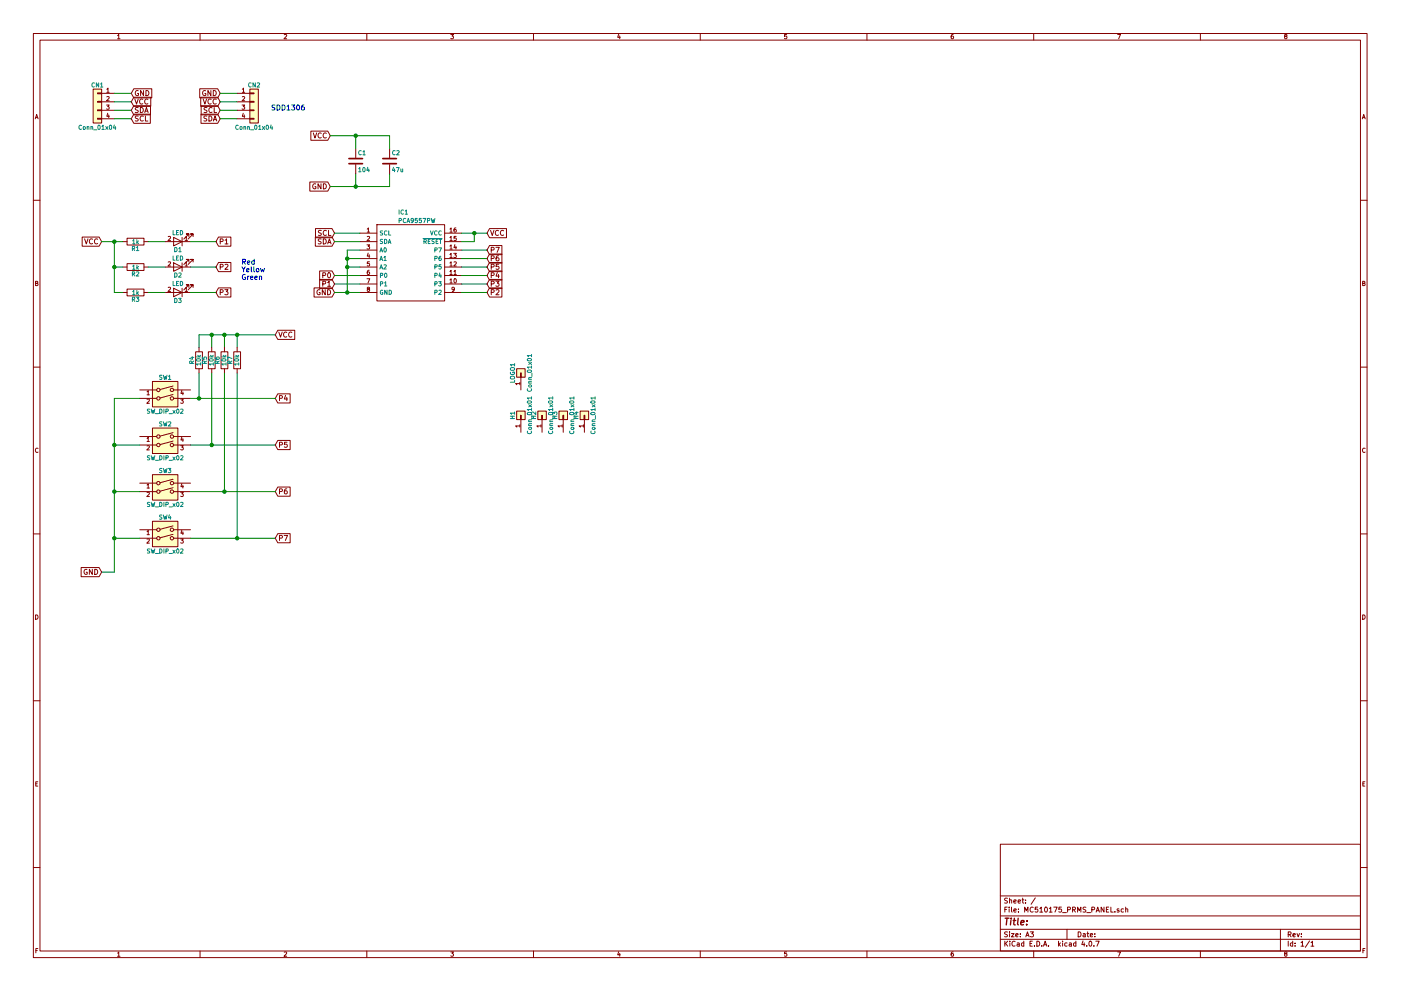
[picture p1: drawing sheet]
<svg xmlns="http://www.w3.org/2000/svg" width="420mm" height="297mm" viewBox="0 0 420 297" stroke-linecap="round" stroke-linejoin="round" font-family="sans-serif">
<g fill="none" stroke="#840000" stroke-width=".3">
<path d="M10 10h400v277h-400zM12 12h396v273.1h-396zM35.3 10.7l.3-.4v1.3M35.3 11.6h.7M60 10v2M85.2 10.4l.5-.1 .3 .4-.8 .9h.8M110 10v2M135.2 10.3h.8l-.4 .5 .4 .3-.1 .4h-.7M160 10v2M185.5 10.2l-.3 1h.8M185.9 10.8v.8M210 10v2"/>
<path d="M235.9 10.3h-.6v.6h.6l.1 .5-.3 .2-.4-.1M260 10v2M285.9 10.3l-.6 .3-.1 .8 .3 .2 .4-.1v-.6l-.4-.1-.3 .3M310 10v2M335.2 10.3h.8l-.5 1.3M360 10v2M385.5 10.9l-.3-.3 .3-.3 .4 .1v.4a.5 .5 0 0 0-.5 .2 .5 .5 0 0 0 0 .5l.3 .1 .3-.2-.3-.5M10.6 35.6l.4-1.3 .4 1.3M10.7 35.2h.6M27.9 26.7h2.6v10.2h-2.6zM29.2 35.5h1.3v.2h-1.3zM29.2 32.9h1.3v.3h-1.3z"/>
<path d="M29.2 30.4h1.3v.2h-1.3zM29.2 27.8h1.3v.3h-1.3zM30.5 28h3.8M30.5 30.5h3.8M30.5 33.1h3.8M30.5 35.6h3.8M32 31.5h.7l-.4 .5 .4 .1v.5h-.7M32 26.8l.4-.4v1.3M32 29l.5-.1 .2 .4-.7 .9h.7M32 27.7h.7M32.3 33.9l-.3 1h.8M32.6 34.4v.9"/>
<path d="M40.1 29.1h5.1v2.8h-5.1l-.7-1.4zM40.1 26.6h5.4v2.7h-5.4l-.7-1.3zM40.1 31.7h5v2.7h-5l-.7-1.3zM40.1 34.2h5v2.8h-5l-.7-1.4zM40.4 29.7l.5 1.5 .6-1.5M41.5 27.2a.69 .69 0 0 0-.9 .7 .69 .69 0 0 0 .9 .6v-.5h-.3M41.5 32.3l-.9 .1a.63 .63 0 0 0 .8 .8l-.1 .5h-.7M41.5 34.8l-.9 .1a.63 .63 0 0 0 .8 .8l-.1 .5h-.7M42.1 32.2a.77 .77 0 0 1 .9 .8 .77 .77 0 0 1-.9 .7zM42.8 29.8a.68 .68 0 0 0-.9 .6 .68 .68 0 0 0 .9 .7M43 34.9a.68 .68 0 0 0-1 .6 .68 .68 0 0 0 1 .6M43.1 27.1v1.6l-.9-1.6v1.6"/>
<path d="M43.4 33.7l.5-1.5 .5 1.5M43.5 33.3h.8M43.6 34.8v1.5h.7M43.8 27.1a.77 .77 0 0 1 .9 .8 .77 .77 0 0 1-.9 .8zM44.3 29.8a.68 .68 0 0 0-.9 .6 .68 .68 0 0 0 .9 .7M59.9 26.6h5.4l.7 1.4-.7 1.3h-5.4zM60.2 29.1h5.1l.7 1.4-.7 1.4h-5.1zM60.3 34.2h5l.7 1.4-.7 1.4h-5zM60.3 31.7h5l.7 1.4-.7 1.3h-5zM60.9 29.7l.5 1.5 .6-1.5M61.6 27.2a.69 .69 0 0 0-.9 .7 .69 .69 0 0 0 1 .6v-.5h-.3M62 34.8l-.8 .1a.63 .63 0 0 0 .8 .8l-.1 .5h-.8"/>
<path d="M62.1 32.3l-.8 .1a.63 .63 0 0 0 .7 .8l-.1 .5h-.7M62.7 34.8a.77 .77 0 0 1 .9 .7 .77 .77 0 0 1-.9 .8zM63.2 27.1v1.6l-.8-1.6v1.6M63.3 29.8a.68 .68 0 0 0-1 .6 .68 .68 0 0 0 1 .7M63.6 32.4a.68 .68 0 0 0-1 .6 .68 .68 0 0 0 1 .6M64 27.1a.77 .77 0 0 1 .9 .8 .77 .77 0 0 1-.9 .8zM64 36.3l.5-1.5 .5 1.5M64.1 35.9h.7M64.2 32.2v1.5h.8M64.8 29.8a.68 .68 0 0 0-.9 .6 .68 .68 0 0 0 .9 .7M71.1 28h3.8M71.1 30.5h3.8"/>
<path d="M71.1 33.1h3.8M71.1 35.6h3.8M72.6 31.5h.8l-.5 .5 .4 .1v.5h-.7M72.7 26.8l.3-.4v1.3M72.7 29l.5-.1 .2 .4-.8 .9h.8M72.7 27.7h.7M72.9 33.9l-.2 1h.7M73.3 34.4v.9M74.9 26.7h2.6v10.2h-2.6zM74.9 35.5h1.3v.2h-1.3zM74.9 32.9h1.3v.3h-1.3zM74.9 30.4h1.3v.2h-1.3z"/>
<path d="M74.9 27.8h1.3v.3h-1.3zM93.2 39.3h5.1l.8 1.4-.8 1.3h-5.1zM94 39.8l.5 1.6 .5-1.6M96.3 40a.68 .68 0 0 0-.9 .6 .68 .68 0 0 0 .9 .6M97.9 40a.68 .68 0 0 0-1 .6 .68 .68 0 0 0 1 .6M408.6 35.6l.4-1.3 .4 1.3M408.7 35.2h.6M92.9 54.5h5.4l.8 1.4-.8 1.4h-5.4zM94.7 55.2a.69 .69 0 0 0-.9 .7 .69 .69 0 0 0 .9 .6v-.6h-.3M96.3 55.1v1.5l-.9-1.5v1.5M97 55.1a.77 .77 0 0 1 .9 .7 .77 .77 0 0 1-.9 .8zM106.7 44.5v2.8"/>
<path d="M106.7 49.3v2.8M116.8 44.5v2.8M116.8 49.3v2.8M10 60h2M24.6 71.1h5.1l.8 1.3-.8 1.4h-5.1zM25.4 71.6l.5 1.5 .5-1.5M27.8 71.7a.68 .68 0 0 0-1 .7 .68 .68 0 0 0 1 .6M29.3 71.7a.68 .68 0 0 0-1 .7 .68 .68 0 0 0 1 .6M36.8 72.4h1.3M38.1 71.4h5.1v2h-5.1zM38.1 79h5.1v2.1h-5.1zM43.2 72.4h1.2"/>
<path d="M49.5 72.4h7.6M50.4 71l.5-.1 .3 .3-.8 .9h.8M50.4 78.6l.5-.1 .3 .3-.8 .9h.8M52.1 71.2l2.5 1.2-2.5 1.3zM52.1 78.8l2.5 1.2-2.5 1.3zM54.6 71.2v2.5M54.6 78.8v2.5M55.5 71.2l.4-.3v1.2M55.5 78.8l.4-.3v1.2M55.5 79.7h.7M55.5 72.1h.7M56.6 70.9v-.8h-.7h.7l-1.5 1.6"/>
<path d="M56.6 78.5v-.7h-.7h.7l-1.5 1.5M57.9 70.9v-.8h-.8h.8l-1.5 1.6M57.9 78.5v-.7h-.8h.8l-1.5 1.5M65.5 71.1h3.7v2.7h-3.7l-.7-1.4zM65.5 78.7h3.7v2.7h-3.7l-.7-1.4zM66 72.4l.8-.1 .1-.6-.9-.1v1.5M67.5 72l.4-.4v1.5M67.5 79.4l.6-.2 .3 .4-1 1.1h1M67.5 73.1h.9M94.6 71.1h5l.7 1.3-.7 1.4h-5zM94.6 68.5h5l.7 1.4-.7 1.4h-5zM96.3 71.7h-.8a.63 .63 0 0 0 .7 .8v.5h-.8"/>
<path d="M96.4 69.1l-.8 .1a.63 .63 0 0 0 .7 .8l-.1 .5h-.7M97 71.6a.77 .77 0 0 1 .8 .8 .77 .77 0 0 1-.8 .7zM97.9 69.2a.68 .68 0 0 0-1 .6 .68 .68 0 0 0 1 .6M98.3 73.1l.5-1.5 .5 1.5M98.4 72.7h.7M98.5 69v1.6h.8M107.9 69.9h5.1M107.9 72.4h5.1M107.9 75h5.1M107.9 77.5h5.1M110.1 73.4h.7l-.4 .5 .4 .1v.5h-.7M110.1 68.7l.4-.4v1.3"/>
<path d="M110.1 71l.5-.1 .2 .3-.7 .9h.7M110.1 69.6h.7M110.4 75.9l-.3 .9h.8M110.7 76.3v.9M110.8 78.5h-.6l-.1 .6h.7v.5h-.7M113 67.3h20.3v22.9h-20.3zM133.3 69.9h5.1M133.3 72.4h5.1M133.3 75h5.1M133.3 77.5h5.1M134.9 78.8l.4-.3v1.2M134.9 76.3l.4-.4v1.3"/>
<path d="M134.9 73.7l.4-.3v1.3M134.9 71.2l.4-.3v1.2M134.9 68.7l.4-.4v1.3M134.9 69.6h.7M134.9 79.7h.7M134.9 77.2h.7M134.9 74.7h.7M134.9 72.1h.7M136.1 75.9h.8l-.5 .5 .4 .1v.6h-.7M136.1 78.6l.5-.1 .3 .3-.8 .9h.8M136.4 73.3l-.3 .9h.8M136.7 68.3l-.5 .3-.1 .7 .3 .3 .4-.1-.1-.7h-.3l-.3 .2"/>
<path d="M136.7 73.8v.9M136.8 70.9h-.6l-.1 .5h.7v.6h-.7M146.8 68.5h5.1v2.8h-5.1l-.8-1.4zM146.8 78.7h3.7v2.7h-3.7l-.8-1.4zM146.8 76.1h3.7v2.8h-3.7l-.8-1.4zM146.8 73.6h3.7v2.7h-3.7l-.8-1.3zM147.1 69l.5 1.6 .5-1.6M147.3 77.5l.8-.1v-.6l-.8-.1v1.5M147.3 74.9h.8v-.6l-.8-.2v1.6M148.7 74.1h1l-.6 1.6M149.5 69.2a.68 .68 0 0 0-1 .6 .68 .68 0 0 0 1 .6M149.5 76.7l-.7 .3v.9l.3 .3 .5-.2-.1-.7h-.4l-.3 .2"/>
<path d="M149.6 79.2h-.8v.7h.7l.2 .6-.3 .2-.6-.1M151 69.2a.68 .68 0 0 0-.9 .6 .68 .68 0 0 0 .9 .6M408 60h2M10.7 84.9l.5-.1 .1-.4-.6-.1v1.3h.5l.2-.4-.3-.3M36.8 80h1.3M36.8 87.7h1.3M38.1 86.7h5.1v2h-5.1zM43.2 80h1.2M43.2 87.7h1.2M49.5 80h7.6M49.5 87.7h7.6M50.4 86.2l.5-.1 .3 .3-.8 1h.8"/>
<path d="M52.1 86.4l2.5 1.3-2.5 1.2zM54.6 86.4v2.5M55.5 86.4l.4-.3v1.3M55.5 87.4h.7M56.6 86.1v-.7h-.7h.7l-1.5 1.5M57.9 86.1v-.7h-.8h.8l-1.5 1.5M65.5 86.3h3.7v2.7h-3.7l-.7-1.3zM66 80l.8-.1 .1-.5-.9-.2v1.5M66 87.6h.8l.1-.6-.9-.2v1.6M67.4 86.8h1l-.5 .6 .5 .3-.1 .5-.2 .2-.7-.2M83.3 99h5.1v2.7h-5.1l-.8-1.3zM83.6 99.5l.5 1.6 .5-1.6"/>
<path d="M86 99.7a.68 .68 0 0 0-1 .6 .68 .68 0 0 0 1 .6M87.5 99.7a.68 .68 0 0 0-.9 .6 .68 .68 0 0 0 .9 .6M94.2 86.3h5.4l.7 1.4-.7 1.3h-5.4zM95.9 83.8h3.7l.7 1.3-.7 1.4h-3.7zM95.9 81.2h3.7l.7 1.4-.7 1.4h-3.7zM95.9 86.9a.69 .69 0 0 0-.9 .7 .69 .69 0 0 0 1 .6v-.5h-.3M96.8 85.1l.7-.1 .1-.6-.8-.1v1.5M96.8 82.6l.7-.1 .1-.6-.8-.2v1.6M97.5 86.8v1.6l-.9-1.6v1.6M98.2 86.8a.77 .77 0 0 1 .9 .8 .77 .77 0 0 1-.9 .8zM98.2 84.7l.5-.4v1.5M98.2 85.8h.9"/>
<path d="M98.4 81.9l.2-.2a.74 .74 0 0 1 .6 .8 .74 .74 0 0 1-.7 .7l-.3-.5zM107.9 80h5.1M107.9 82.6h5.1M107.9 85.1h5.1M107.9 87.7h5.1M110.1 83.6h.8l-.5 1.2M110.4 86.6l-.3-.2 .3-.3 .4 .1v.3a.52 .52 0 0 0-.6 .2 .52 .52 0 0 0 0 .5h.6l-.2-.6M110.7 81l-.5 .3-.1 .7 .3 .3 .4-.1-.1-.7h-.3l-.3 .2M133.3 80h5.1M133.3 82.6h5.1M133.3 85.1h5.1M133.3 87.7h5.1"/>
<path d="M134.9 83.9l.4-.3v1.2M134.9 81.4l.4-.4v1.3M134.9 84.8h.7M134.9 82.3h.7M136.1 81.4l.4-.4v1.3M136.1 82.3h.8M136.2 86.6l-.2 .3-.4-.1v-.6l.4-.1 .2 .2v.8l-.6 .3M136.2 83.7l.2-.1a.61 .61 0 0 1 .5 .6 .61 .61 0 0 1-.6 .5zM146.8 86.3h3.7v2.7h-3.7l-.8-1.3zM146.8 83.8h3.7v2.7h-3.7l-.8-1.4zM146.8 81.2h3.7v2.8h-3.7l-.8-1.4zM147.3 87.6h.8v-.6l-.8-.2v1.6"/>
<path d="M147.3 85.1l.8-.1v-.6l-.8-.1v1.5M147.3 82.6l.8-.1v-.6l-.8-.2v1.6M147.3 80l.8-.1v-.5l-.8-.2v1.5M148.7 84.3h1l-.6 .6 .6 .3-.1 .5-.2 .1-.7-.1M148.8 87l.6-.2 .3 .5-1 1.1h1M149.1 81.7l-.3 1.1h.9M149.5 82.3v1M408.7 84.9l.5-.1 .1-.4-.6-.1v1.3h.5l.2-.4-.3-.3M10 110h2M41.9 116.9h5.1M41.9 119.4h5.1M44.1 117.4l.3-.3v1.2"/>
<path d="M44.1 119.7l.5-.1 .2 .4-.8 .9h.8M44.1 118.3h.7M45.7 114.3h7.6v7.7h-7.6zM51.9 118.2l-3.9 1.1M51.9 115.7l-3.9 1M52.1 116.9h5M52.1 119.4h5M54.2 119.6h.8l-.5 .5 .4 .1v.6h-.7M54.5 117l-.2 .9h.7M54.8 117.5v.8M58.7 105.4h2v5.1h-2zM59.7 104.2v1.2"/>
<path d="M59.7 110.5v1.3M62.5 105.4h2v5.1h-2zM63.5 104.2v1.2M63.5 110.5v1.3M66.3 105.4h2v5.1h-2zM67.3 104.2v1.2M67.3 110.5v1.3M70.1 105.4h2v5.1h-2zM71.1 104.2v1.2M71.1 110.5v1.3M83.3 118h3.7v2.8h-3.7l-.8-1.4zM83.8 119.4l.8-.1v-.6l-.8-.1v1.5"/>
<path d="M85.6 118.5l-.3 1.1h.9M86 119.1v1M154.9 110.5h2.6v2.6h-2.6zM155.9 115h-1.3l.4 .3M155.9 114.6v.7M156.1 111.8h.2v1.3h-.2zM156.2 113.1v3.8M408 110h2M11.4 134.4a.58 .58 0 0 0-.8 .6 .58 .58 0 0 0 .8 .5M41.9 130.8h5.1M41.9 133.4h5.1M44.1 131.4l.3-.4v1.3"/>
<path d="M44.1 133.7l.5-.1 .2 .3-.8 1h.8M44.1 132.3h.7M45.7 128.3h7.6v7.6h-7.6zM51.9 132.2l-3.9 1.1M51.9 129.7l-3.9 1M52.1 130.8h5M52.1 133.4h5M54.2 133.6h.8l-.5 .5 .4 .1v.5h-.7M54.5 131l-.2 .9h.7M54.8 131.5v.8M83.3 132h3.7v2.8h-3.7l-.8-1.4zM83.8 133.4l.8-.1v-.6l-.8-.2v1.6"/>
<path d="M86.1 132.5h-.8v.8l.7-.1 .2 .6-.3 .3-.6-.2M154.9 123.2h2.6v2.6h-2.6zM155.9 127.7h-1.3l.4 .3M155.9 127.3v.7M156.1 124.5h.2v1.3h-.2zM156.2 125.8v3.8M161.3 123.2h2.5v2.6h-2.5zM162.3 127.7h-1.3l.3 .3M162.3 127.3v.7M162.4 124.5h.3v1.3h-.3zM162.6 125.8v3.8M167.6 123.2h2.6v2.6h-2.6z"/>
<path d="M168.6 127.7h-1.3l.4 .3M168.6 127.3v.7M168.8 124.5h.2v1.3h-.2zM168.9 125.8v3.8M174 123.2h2.5v2.6h-2.5zM175 127.7h-1.3l.3 .3M175 127.3v.7M175.1 124.5h.3v1.3h-.3zM175.3 125.8v3.8M409.4 134.4a.58 .58 0 0 0-.8 .6 .58 .58 0 0 0 .8 .5M41.9 158.8h5.1M41.9 144.8h5.1"/>
<path d="M41.9 147.4h5.1M44.1 159.3l.3-.3v1.3M44.1 145.4l.3-.4v1.3M44.1 147.7l.5-.1 .2 .3-.8 .9h.8M44.1 146.3h.7M45.7 156.2h7.6v7.7h-7.6zM45.7 142.3h7.6v7.6h-7.6zM51.9 157.6l-3.9 1.1M51.9 146.2l-3.9 1M51.9 143.6l-3.9 1.1M52.1 158.8h5M52.1 144.8h5"/>
<path d="M52.1 147.4h5M54.2 147.6h.8l-.5 .4 .4 .1v.6h-.7M54.5 158.9l-.2 .9h.7M54.5 144.9l-.2 1h.7M54.8 145.4v.9M54.8 159.4v.9M83.3 146h3.7v2.7h-3.7l-.8-1.3zM83.3 160h3.7v2.7h-3.7l-.8-1.4zM83.8 147.3h.8v-.6l-.8-.2v1.5M86 146.5l-.7 .4v.9l.3 .2 .5-.1-.1-.7-.4-.1-.3 .3M10 160h2M24.3 170.1h5.4l.8 1.4-.8 1.4h-5.4z"/>
<path d="M26.1 170.7a.69 .69 0 0 0-.9 .7 .69 .69 0 0 0 1 .6v-.5h-.3M27.7 170.6v1.6l-.9-1.6v1.6M28.4 170.6a.77 .77 0 0 1 .9 .8 .77 .77 0 0 1-.9 .8zM41.9 161.3h5.1M44.1 161.6l.5-.1 .2 .4-.8 .9h.8M44.1 160.3h.7M51.9 160.2l-3.9 1M52.1 161.3h5M54.2 161.5h.8l-.5 .5 .4 .1v.6h-.7M83.8 161.3l.8-.1v-.6l-.8-.1v1.5M85.2 160.5h1l-.6 1.5M408 160h2"/>
<path d="M10.7 184.3a.65 .65 0 0 1 .7 .7 .65 .65 0 0 1-.7 .6zM408.7 184.3a.65 .65 0 0 1 .7 .7 .65 .65 0 0 1-.7 .6zM10 210h2M408 210h2M10.7 234.9h.5M11.3 234.3h-.6v1.3h.6M408.7 234.9h.4M409.3 234.3h-.6v1.3h.6M300 253h108v32.1h-108zM10 260h2M300 278.5h108M300 274.5h108"/>
<path d="M300 268.5h108M301.3 272.6h.6M302.1 271.9h-.8v1.5M302.1 279.4l-.8 .1a.64 .64 0 0 0 .8 .7l-.1 .5h-.7M302.1 269.3l-.8 .1a.64 .64 0 0 0 .8 .7l-.1 .5h-.7M302.6 271.9v.1M302.6 272.4v1M302.8 279.3v.2M302.8 269.8h.6v.9M302.8 269.2v1.5M302.8 279.8v1M303.3 279.8h.8l-.8 1h.8"/>
<path d="M303.4 271.9v1.3l.2 .2M304 270.2l.7-.1v-.3l-.4-.1-.3 .2 .1 .7h.6M304.1 272.9l.7-.1-.1-.3-.4-.1-.2 .2v.7h.6M305.3 270.2l.7-.1v-.3l-.4-.1-.3 .2 .1 .7h.6M305.4 273.3v.1M305.4 272.5v.1M306 279.9v.1M306.5 269.7h.6M306.7 269.2v1.3l.4 .2M307.3 273.4v-1.5l.5 1.1 .5-1.1v1.5M307.6 270.6v.1M307.6 269.8v.1"/>
<path d="M309 279.3h.9l-.5 .6 .5 .1v.7h-.9M309.9 272a.67 .67 0 0 0-1 .7 .67 .67 0 0 0 1 .6M310.5 269.1l-1.3 2M311.2 271.9h-.7l-.1 .7 .7-.1 .1 .8h-.8M311.8 272.3l.5-.4v1.5M311.8 273.4h.9M313.4 272l.2-.1a.72 .72 0 0 1 .6 .8 .72 .72 0 0 1-.7 .6l-.2-.5zM314.7 272.3l.4-.4v1.5M314.7 273.4h.8M316 271.9h1l-.6 1.5M318.3 271.9h-.7l-.1 .7 .7-.1 .1 .8h-.8M318.7 273.5h1.1"/>
<path d="M320 278.5v3M320.2 272.7l.7-.1 .1-.6-.8-.1v1.5M321.7 272.7l.7-.1 .1-.6-.8-.1v1.5M322 272.7l.5 .7M323.2 273.4v-1.5l.5 1.1 .5-1.1v1.5M323.3 279.3a.76 .76 0 0 1 .9 .8 .76 .76 0 0 1-.9 .7zM324.8 279.9h.6l.1 .9M325.7 272h-.8a.64 .64 0 0 0 .7 .8l-.1 .5h-.7M325.9 273.5h1.2M326 279.8h.5M326.2 279.3v1.3l.3 .2M327.4 272.7l.7-.1 .1-.6-.8-.1v1.5"/>
<path d="M328.3 279.9v.1M328.7 273.4l.5-1.5 .5 1.5M328.9 273h.7M331.1 271.9v1.5l-.9-1.5v1.5M331.8 272.6h.5M332.5 271.9h-.7v1.5h.7M333.1 271.9v1.5h.8M334.4 273.3v.1M335.6 272.5l-.4-.1-.2 .2 .1 .2 .5 .2v.3h-.6M336.9 272.5l-.4-.1-.3 .3 .1 .6h.6M337.6 272.5h.6v.9M337.6 271.9v1.5"/>
<path d="M384 278.5v6.6M389 279.8l.3 1 .4-1M390.3 279.9v.1M408 260h2M10.7 284.9h.5M11.4 284.3h-.7v1.3M35.3 285.7l.3-.4v1.3M35.3 286.6h.7M60 285.1v1.9M85.2 285.4l.5-.1 .3 .4-.8 .9h.8M110 285.1v1.9M135.2 285.3h.8l-.4 .5 .4 .3-.1 .4h-.7"/>
<path d="M160 285.1v1.9M185.5 285.3l-.3 .9h.8M185.9 285.8v.8M210 285.1v1.9M235.9 285.3h-.6v.6h.6l.1 .5-.3 .2-.4-.1M260 285.1v1.9M285.9 285.3l-.6 .3-.1 .8 .3 .2 .4-.1v-.6l-.4-.1-.3 .3M300 281.5h108M301.3 282.1v1.5M301.5 282.7l.7 .9M302.2 282.1l-.9 .9M302.8 282.1v.2"/>
<path d="M302.8 282.6v1M304.4 282.3a.67 .67 0 0 0-.9 .6 .67 .67 0 0 0 .9 .6M304.6 280.3l.7-.1v-.3l-.4-.1-.3 .2 .1 .7h.6M305.1 282.7h.5l.1 .9M305.7 283l-.7 .2 .2 .4 .5-.1M306 280.7v.1M307 282.7l-.4-.1-.3 .3 .1 .6h.6M307 282.1v1.5M307.6 280.8l.5-1.5 .5 1.5M307.8 280.4h.7M308.9 282.8h.5M309.6 282.1h-.7v1.5h.7"/>
<path d="M310 285.1v1.9M310.2 283.5v.1M310.9 282.1a.76 .76 0 0 1 .9 .8 .76 .76 0 0 1-.9 .7zM312.4 283.5v.1M313 283.6l.4-1.5 .5 1.5M313.1 283.2h.7M314.5 283.5v.1M317.4 282.1v1.5M317.6 283l.4 .6M318 282.6l-.6 .6M318.7 282.1v.2M318.7 282.6v1"/>
<path d="M320 282.7l-.4-.1-.3 .3 .1 .6h.6M320.7 282.7h.6v.9M321.3 283l-.7 .2 .2 .4 .5-.1M322.7 282.7l-.5-.1-.3 .3 .1 .6h.7M322.7 282.1v1.5M324.8 282l-.4 1.1h1M325.1 282.6v1M325.5 280.2l-.7 .3 .2 .3 .5-.1M325.9 283.5v.1M326.7 282.3l.2-.2a.72 .72 0 0 1 .6 .8 .72 .72 0 0 1-.7 .6l-.2-.5zM327 280.3l.7-.1-.1-.3-.4-.1-.2 .2 .1 .7h.5M328.1 283.5v.1"/>
<path d="M328.3 280.7v.1M328.6 282.1h1l-.6 1.5M335.2 285.3h.8l-.5 1.3M360 285.1v1.9M385.5 285.9l-.3-.3 .3-.3 .4 .1v.4a.5 .5 0 0 0-.5 .2 .5 .5 0 0 0 0 .5l.3 .1 .3-.2-.3-.5M386.3 280.1l.7-.1 .1-.5-.8-.2v1.5M386.3 282.1v1.5M386.7 280.1l.5 .7M387.7 282.7l-.5-.1-.2 .3v.6h.7M387.7 282.1v1.5M387.8 280.3l.7-.1-.1-.3-.4-.1-.2 .2v.7h.6M388.4 283.5v.1"/>
<path d="M388.4 282.7v.1M390.2 282.5l.4-.4v1.5M390.2 283.6h.8M390.3 280.7v.1M392.7 282l-1.2 2M393.2 282.5l.4-.4v1.5M393.2 283.6h.8M408.7 284.9h.5M409.3 284.3h-.6v1.3"/>
<circle cx="47.5" cy="119.4" r=".51"/>
<circle cx="47.5" cy="116.9" r=".51"/>
<circle cx="51.6" cy="116.9" r=".51"/>
<circle cx="51.6" cy="119.4" r=".51"/>
<circle cx="47.5" cy="130.8" r=".51"/>
<circle cx="47.5" cy="133.4" r=".51"/>
<circle cx="51.6" cy="130.8" r=".51"/>
<circle cx="51.6" cy="133.4" r=".51"/>
<circle cx="47.5" cy="144.8" r=".51"/>
<circle cx="47.5" cy="147.4" r=".51"/>
<circle cx="47.5" cy="158.8" r=".51"/>
<circle cx="51.6" cy="144.8" r=".51"/>
<circle cx="51.6" cy="147.4" r=".51"/>
<circle cx="51.6" cy="158.8" r=".51"/>
<circle cx="47.5" cy="161.3" r=".51"/>
<circle cx="51.6" cy="161.3" r=".51"/>
</g>
<path d="M301.4 275.2h1.2M302 275.2l-.2 2M303.2 275.9l-.2 1.3M303.3 275.2l-.1 .2M303.9 275.9h.7M304.2 275.2l-.2 1.7 .5 .3M305.4 275.2l-.2 1.7 .2 .3M306.1 276.6l1-.2v-.4l-.6-.1-.3 .3v.9h.7M307.9 277v.2M308.1 276l-.1 .2" fill="none" stroke="#840000" stroke-width=".41"/>
<g fill="#ffffc2" stroke="#ffffc2" stroke-width=".3">
<path d="M27.9 26.7h2.6v10.2h-2.6z"/>
<path d="M45.7 114.3h7.6v7.7h-7.6z"/>
<path d="M45.7 156.2h7.6v7.7h-7.6z"/>
<path d="M45.7 142.3h7.6v7.6h-7.6z"/>
<path d="M45.7 128.3h7.6v7.6h-7.6z"/>
<path d="M74.9 26.7h2.6v10.2h-2.6z"/>
<path d="M154.9 110.5h2.6v2.6h-2.6z"/>
<path d="M154.9 123.2h2.6v2.6h-2.6z"/>
<path d="M161.3 123.2h2.5v2.6h-2.5z"/>
<path d="M167.6 123.2h2.6v2.6h-2.6z"/>
<path d="M174 123.2h2.5v2.6h-2.5z"/>
</g>
<g fill="none" stroke="#008484" stroke-width=".3">
<path d="M24.4 37.6a.56 .56 0 0 0-.7 .5 .56 .56 0 0 0 .7 .6M25 38.1h.5v.6h-.5zM26.1 38.1l.5-.1 .1 .8M26.1 37.9v.9M27.3 38.1l.5-.1v.8M27.3 37.9v.9M28.1 38.9h1M28.3 24.9a.56 .56 0 0 0-.7 .5 .56 .56 0 0 0 .7 .6M29.4 37.6l.2-.1a.61 .61 0 0 1 .5 .7 .61 .61 0 0 1-.6 .5zM29.6 24.8v1.3l-.7-1.3v1.3M30.1 25.2l.4-.4v1.3M30.1 26.1h.8"/>
<path d="M30.6 37.9l.3-.4v1.3M30.6 38.8h.7M31.7 37.9l.7 .9M32.4 37.9l-.7 .9M32.9 37.6l.2-.1a.61 .61 0 0 1 .4 .7 .61 .61 0 0 1-.5 .5zM34.3 37.5l-.3 .9h.8M34.6 37.9v.9M71.5 37.6a.56 .56 0 0 0-.8 .5 .56 .56 0 0 0 .8 .6M72 38.1h.5v.6h-.5zM73.2 38.1l.4-.1 .1 .8M73.2 37.9v.9M74.3 38.1l.5-.1v.8"/>
<path d="M74.3 37.9v.9M75.1 38.9h1M75.3 24.9a.56 .56 0 0 0-.8 .5 .56 .56 0 0 0 .8 .6M76.5 37.6l.1-.1a.61 .61 0 0 1 .5 .7 .61 .61 0 0 1-.6 .5zM76.6 24.8v1.3l-.7-1.3v1.3M77.1 24.9l.5-.1 .3 .4-.8 .9h.8M77.6 37.9l.3-.4v1.3M77.6 38.8h.7M78.7 37.9l.7 .9M79.4 37.9l-.7 .9M79.9 37.6l.2-.1a.61 .61 0 0 1 .4 .7 .61 .61 0 0 1-.5 .5zM81.3 37.5l-.3 .9h.8"/>
<path d="M81.6 37.9v.9M107.6 50.6l.3-.4v1.3M107.6 51.5h.7M108.3 45.2a.56 .56 0 0 0-.7 .6 .56 .56 0 0 0 .7 .5M108.8 45.5l.4-.4v1.3M108.8 46.4h.8M108.9 50.3l.2-.1a.61 .61 0 0 1 .4 .7 .61 .61 0 0 1-.5 .5zM110.3 50.2l-.3 .9h.8M110.6 50.6v.9M118 50.2l-.3 .9h.8M118.3 50.6v.9M118.5 45.2a.56 .56 0 0 0-.8 .6 .56 .56 0 0 0 .8 .5"/>
<path d="M118.9 50.2h.8l-.5 1.3M119 45.2l.5-.1 .2 .4-.8 .9h.8M120.2 50.6l.1 .8h.5M120.8 50.6v.9M39.7 74.5l.6-.1 .1-.4-.7-.2v1.3M39.8 72.2l.3-.4v1.3M39.8 79.8l.3-.4v1.3M39.8 73.1h.7M40 74.5l.4 .6M40.9 74.2l.4-.4v1.3M40.9 75.1h.7M41 71.8v1.3"/>
<path d="M41 79.4v1.3M41.2 72.6l.3 .5M41.5 72.2l-.5 .5M41.5 79.8l-.5 .5M51.9 69.1v1.3h.6M51.9 76.7v1.3h.6M52.4 74.2a.64 .64 0 0 1 .7 .6 .64 .64 0 0 1-.7 .6zM52.9 69.7h.5M52.9 77.3h.5M53.5 69.1h-.6v1.3h.6M53.5 76.7h-.6v1.3h.6M53.6 74.5l.4-.3v1.2"/>
<path d="M53.6 75.4h.7M54.1 69.1a.64 .64 0 0 1 .7 .6 .64 .64 0 0 1-.7 .7zM54.1 76.7a.64 .64 0 0 1 .7 .7 .64 .64 0 0 1-.7 .6zM113.9 75.6l.4-1.3 .5 1.3M113.9 78.1l.4-1.3 .5 1.3M114 75.2h.6M114 77.7h.6M114.8 69.3h-.7v.4a.54 .54 0 0 1 .6 .6l-.7 .1M114.8 71.8h-.7v.4a.54 .54 0 0 1 .6 .7h-.7M115.1 77.2l.4-.4v1.3M115.1 79.5l.5-.1 .2 .3-.7 .9h.7M115.1 78.1h.7"/>
<path d="M115.2 74.4l.2-.1a.61 .61 0 0 1 .5 .6 .61 .61 0 0 1-.6 .6zM115.3 71.7a.64 .64 0 0 1 .7 .7 .64 .64 0 0 1-.7 .6zM116 69.3a.56 .56 0 0 0-.7 .5 .56 .56 0 0 0 .7 .5M116.4 73l.4-1.3 .4 1.3M116.5 72.6h.6M116.6 69.2v1.3h.6M119.7 66.1h.6v-.5l-.6-.1v1.2M119.7 62.9v1.3M121 63a.56 .56 0 0 0-.8 .5 .56 .56 0 0 0 .8 .6M121.5 63.3l.4-.4v1.3M121.5 64.2h.7M121.7 65.6a.56 .56 0 0 0-.8 .5 .56 .56 0 0 0 .8 .5"/>
<path d="M122 66.7l.5-1.2 .4 1.2M122.2 66.4h.6M124 66l-.3 .3-.3-.1-.1-.6 .4-.1 .3 .2-.1 .7-.5 .3M125.1 65.5h-.6v.6h.6v.5h-.6M126.4 65.5h-.6l-.1 .6h.7v.5h-.7M126.8 65.5h.9l-.5 1.2M126.8 71.5h5.8M127.2 72.4l.6-.1v-.5l-.6-.1v1.3M127.5 72.4l.4 .6M128.2 66.1h.6l.1-.5-.7-.1v1.2M128.4 72.3h.5M129 71.7h-.6v1.3h.6"/>
<path d="M129.1 69.2l.4 1.3 .4-1.3M129.3 65.5l.3 1.2 .3-.9 .2 .9 .3-1.2M130.2 71.8h-.6v.4a.54 .54 0 0 1 .6 .7h-.7M130.4 77.5l.6-.1 .1-.5-.7-.1v1.3M130.4 74.9h.6l.1-.5-.7-.1v1.3M130.8 72.3h.4M131.1 69.3a.56 .56 0 0 0-.8 .5 .56 .56 0 0 0 .8 .5M131.4 71.7h-.6v1.3h.6M131.5 74.3h.9l-.5 1.3M131.7 71.7h.8M132.1 71.7v1.3M132.2 76.8l-.5 .3-.1 .7 .3 .3 .4-.1-.1-.6-.3-.1-.3 .2"/>
<path d="M132.3 79.4h-.6l-.1 .5h.7v.6h-.7M132.3 69.3a.56 .56 0 0 0-.7 .5 .56 .56 0 0 0 .7 .5M39.7 82.1h.6l.1-.5-.7-.1v1.2M39.7 89.7h.6l.1-.5-.7-.1v1.3M39.8 87.4l.3-.3v1.2M39.8 80.7h.7M39.8 88.3h.7M40 82.1l.4 .6M40 89.7l.4 .7M40.8 89.1h.8l-.4 .5 .4 .1v.5h-.8M40.9 81.6l.5-.1 .2 .3-.8 .9h.8M41 87.1v1.2"/>
<path d="M41.2 80.2l.3 .5M41.2 87.8l.3 .5M41.5 87.5l-.5 .4M51.9 84.3v1.3h.6M52.4 81.8a.64 .64 0 0 1 .7 .6 .64 .64 0 0 1-.7 .7zM52.4 89.4a.64 .64 0 0 1 .7 .7 .64 .64 0 0 1-.7 .6zM52.9 84.9h.5M53.5 89.4h.8l-.4 .5 .4 .1v.6h-.8M53.5 84.3h-.6v1.3h.6M53.6 81.9l.5-.1 .2 .4-.8 .9h.8M54.1 84.3a.64 .64 0 0 1 .7 .7 .64 .64 0 0 1-.7 .6zM113.9 80.6l.4-1.2 .5 1.2"/>
<path d="M114 80.2h.6M114.1 82.6l.6-.1 .1-.5-.7-.1v1.3M114.1 85.1l.6-.1 .1-.5-.7-.1v1.3M114.8 87a.57 .57 0 0 0-.8 .6 .57 .57 0 0 0 .8 .5v-.4h-.2M115.3 84.8l.4-.4v1.3M115.3 85.7h.7M115.4 82l.2-.1a.61 .61 0 0 1 .5 .6 .61 .61 0 0 1-.6 .6zM116.1 87v1.3l-.7-1.3v1.3M116.7 87a.64 .64 0 0 1 .7 .6 .64 .64 0 0 1-.7 .7zM130.4 87.6h.6l.1-.5-.7-.1v1.3M130.4 85.1l.6-.1 .1-.5-.7-.1v1.3M130.4 82.6l.6-.1 .1-.5-.7-.1v1.3"/>
<path d="M130.4 80l.6-.1 .1-.4-.7-.1v1.2M131.5 84.4h.8l-.4 .5 .4 .1v.6h-.8M131.6 87.1l.5-.1 .2 .3-.8 1h.8M131.9 81.8l-.3 .9h.8M132.2 82.3v.9M48.6 112.5h-.6l-.1 .4a.54 .54 0 0 1 .6 .7l-.6 .1M49 112.5l.3 1.2 .3-.9 .2 .9 .3-1.2M50.5 112.8l.4-.3v1.2M50.5 113.7h.7M57.3 107.1h.8M57.5 108.9v-.6h-.5l-.1 .6h1.2M57.7 106.9v.8l-.9-.3"/>
<path d="M58.1 108.2l-.6 .4M58.9 107h1.3M59 107.7a.76 .76 0 0 1 1.2 .3 .66 .66 0 0 1-.7 .3 .66 .66 0 0 1-.5-.6zM59.3 106.5l.5 .5M60.2 109.1h-1.3l.4 .4M60.2 108.7v.8M60.2 106.5l-.5 .3M60.7 107v.7h.6v-.7h.5v.7M61.3 108.9v-.6h-.5l-.1 .6h1.3M62 108.2l-.7 .4M62.7 107h1.3M62.8 107.7a.76 .76 0 0 1 1.2 .3 .66 .66 0 0 1-.7 .3 .66 .66 0 0 1-.5-.6z"/>
<path d="M63.1 106.5l.5 .5M64 109.1h-1.3l.4 .4M64 108.7v.8M64 106.5l-.5 .3M64.5 107.1l.3 .6h.7l.3-.2-.2-.5-.6 .1v.4l.2 .2M65.2 108.9l-.1-.6h-.5l-.1 .6h1.3M65.8 108.2l-.6 .4M66.5 107h1.3M66.6 107.7a.76 .76 0 0 1 1.2 .3 .66 .66 0 0 1-.7 .3 .66 .66 0 0 1-.5-.6zM66.9 106.5l.5 .5M67.8 109.1h-1.3l.4 .4M67.8 108.7v.8"/>
<path d="M67.8 106.5l-.5 .3M69 108.9l-.1-.6h-.5l-.1 .6h1.3M69.6 107.5l-1.3-.6v.9M69.6 108.2l-.6 .4M70.3 107h1.3M70.4 107.7a.76 .76 0 0 1 1.2 .3 .66 .66 0 0 1-.7 .3 .66 .66 0 0 1-.5-.6zM70.7 106.5l.5 .5M71.6 109.1h-1.3l.4 .4M71.6 108.7v.8M71.6 106.5l-.5 .3M153.1 112.9l.8-.1 .4 .1v.4l-.4 .3-.7-.1zM153.1 111.6a.57 .57 0 0 0 .6 .7 .57 .57 0 0 0 .5-.8h-.4v.2"/>
<path d="M153.1 110.3l.8-.1 .4 .1v.4l-.4 .3h-.7zM154.3 114v.6h-1.2M154.3 109.3h-1.2l.3 .4M154.3 109v.7M158.2 111.1a.76 .76 0 0 1 1.2 .2 .66 .66 0 0 1-.7 .3 .66 .66 0 0 1-.5-.5zM158.2 107.6a.76 .76 0 0 1 1.2 .3 .66 .66 0 0 1-.7 .3 .66 .66 0 0 1-.5-.6zM158.2 116.5a.56 .56 0 0 0 .6 .8 .56 .56 0 0 0 .5-.8M158.5 114.8h.9M158.5 113.7h.9M158.5 108.6l.9 .7M158.6 115.5l.6-.1 .2 .4-.6 .2-.3-.2zM159.4 114.3h-.8l.1 .5"/>
<path d="M159.4 113.1l-.8 .1 .1 .5M159.4 110h-1.3l.4 .4M159.4 106.6h-1.3l.4 .3M159.4 119.3h-1.3l.4 .3M159.4 106.2v.7M159.4 109.7v.7M159.4 118.9v.7M159.4 108.6l-.9 .7M159.5 111.9v.9M165.8 119.3h-1.3l.3 .3M165.8 118.9v.7M172.1 119.3h-1.3l.4 .3"/>
<path d="M172.1 118.9v.7M178.5 119.3h-1.3l.3 .3M178.5 118.9v.7M44.9 122.7h-.6l-.1 .4a.54 .54 0 0 1 .7 .7h-.7M44.9 136.6h-.6l-.1 .5a.54 .54 0 0 1 .7 .6l-.7 .1M45.3 122.6l.3 1.3 .3-.9 .2 .9 .3-1.3M45.3 136.6l.3 1.3 .3-1 .2 1 .3-1.3M46.6 124h1M46.6 138h1M47.9 122.6a.64 .64 0 0 1 .7 .7 .64 .64 0 0 1-.7 .6zM47.9 136.6a.64 .64 0 0 1 .7 .6 .64 .64 0 0 1-.7 .7zM48.6 126.5h-.6l-.1 .4a.54 .54 0 0 1 .6 .7h-.6"/>
<path d="M49 126.4l.3 1.3 .3-.9 .2 .9 .3-1.3M49.1 122.6v1.3M49.1 136.6v1.3M49.8 123.3l.6-.1v-.5l-.6-.1v1.3M49.8 137.2h.6v-.5l-.6-.1v1.3M50.5 126.5l.5-.1 .2 .4-.8 .9h.8M50.7 124h1M50.7 138h1M51.9 123l.6 .9M51.9 137l.6 .9M52.5 123l-.6 .9M52.5 137l-.6 .9"/>
<path d="M53.1 122.7l.1-.1a.61 .61 0 0 1 .5 .7 .61 .61 0 0 1-.6 .5zM53.1 136.7l.1-.1a.61 .61 0 0 1 .5 .6 .61 .61 0 0 1-.6 .6zM54.2 122.7l.5-.1 .2 .4-.8 .9h.8M54.2 136.7l.5-.1 .2 .3-.8 1h.8M153.1 125.5h1.2M153.1 124.8h1.2M153.6 124.8v.7M154.3 123.8h-1.2l.3 .4M154.3 123.5v.7M158.2 123.8a.76 .76 0 0 1 1.2 .2 .66 .66 0 0 1-.7 .3 .66 .66 0 0 1-.5-.5zM158.2 120.3a.76 .76 0 0 1 1.2 .3 .66 .66 0 0 1-.7 .3 .66 .66 0 0 1-.5-.6zM158.2 129.2a.56 .56 0 0 0 .6 .8 .56 .56 0 0 0 .5-.8"/>
<path d="M158.5 127.5h.9M158.5 126.4h.9M158.5 121.3l.9 .7M158.6 128.2l.6-.1 .2 .4-.6 .2-.3-.2zM159.4 127h-.8l.1 .5M159.4 125.8l-.8 .1 .1 .5M159.4 122.7h-1.3l.4 .4M159.4 122.4v.7M159.4 125.5h1.3M159.4 124.8h1.3M159.4 121.3l-.9 .7M159.5 124.6v.9"/>
<path d="M160 124.8v.7M160.7 123.5v.8l-.9-.8-.4 .2 .1 .5M164.5 123.8a.76 .76 0 0 1 1.3 .2 .66 .66 0 0 1-.7 .3 .66 .66 0 0 1-.6-.5zM164.5 120.3a.76 .76 0 0 1 1.3 .3 .66 .66 0 0 1-.7 .3 .66 .66 0 0 1-.6-.6zM164.6 129.2a.56 .56 0 0 0 .5 .8 .56 .56 0 0 0 .5-.8M164.9 127.5h.9M164.9 126.4h.9M164.9 121.3l.9 .7M165 128.1h.5l.3 .4-.3 .2h-.5zM165.8 127h-.8v.5M165.8 125.8l-.8 .1v.5M165.8 122.7h-1.3l.3 .4"/>
<path d="M165.8 124.3v-.8l.4 .4 .1-.4h.6v.8M165.8 125.5h1.2M165.8 124.8h1.2M165.8 122.4v.7M165.8 121.3l-.9 .7M165.9 124.6v.9M166.3 124.8v.7M170.9 123.8a.76 .76 0 0 1 1.2 .2 .66 .66 0 0 1-.7 .3 .66 .66 0 0 1-.5-.5zM170.9 129.2a.56 .56 0 0 0 .6 .8 .56 .56 0 0 0 .5-.8M170.9 120.3a.69 .69 0 0 1 1.2 .3 .66 .66 0 0 1-.7 .3 .66 .66 0 0 1-.5-.6zM171.2 127.5h.9M171.2 126.4h.9"/>
<path d="M171.2 121.3l.9 .7M171.3 128.2l.6-.1 .2 .4-.6 .2-.3-.2zM172.1 127h-.8l.1 .5M172.1 125.8l-.8 .1 .1 .5M172.1 122.7h-1.3l.4 .4M172.1 125.5h1.3M172.1 124.8h1.3M172.1 122.4v.7M172.1 121.3l-.9 .7M172.2 124.6v.9M172.5 123.6h.9M172.7 124.8v.7"/>
<path d="M172.9 123.4v.8l-.9-.3M177.2 123.8a.76 .76 0 0 1 1.3 .2 .66 .66 0 0 1-.7 .3 .66 .66 0 0 1-.6-.5zM177.2 120.3a.76 .76 0 0 1 1.3 .3 .66 .66 0 0 1-.7 .3 .66 .66 0 0 1-.6-.6zM177.3 129.2a.56 .56 0 0 0 .5 .8 .56 .56 0 0 0 .5-.8M177.6 127.5h.9M177.6 126.4h.9M177.6 121.3l.9 .7M177.7 128.2l.5-.1 .3 .4-.6 .2-.3-.2zM178.5 127h-.8v.5M178.5 125.8l-.8 .1v.5M178.5 122.7h-1.3l.3 .4M178.5 122.4v.7"/>
<path d="M178.5 121.3l-.9 .7M178.6 124.6v.9M44.9 150.6h-.6l-.1 .4a.54 .54 0 0 1 .7 .7l-.7 .1M45.3 150.6l.3 1.2 .3-.9 .2 .9 .3-1.2M46.6 151.9h1M47.9 150.6a.64 .64 0 0 1 .7 .6 .64 .64 0 0 1-.7 .6zM48.6 154.4h-.6l-.1 .4a.54 .54 0 0 1 .6 .7l-.6 .1M48.6 140.4h-.6l-.1 .5a.54 .54 0 0 1 .6 .6l-.6 .1M49 154.4l.3 1.2 .3-.9 .2 .9 .3-1.2M49 140.4l.3 1.3 .3-.9 .2 .9 .3-1.3M49.1 150.6v1.2M49.8 151.2l.6-.1v-.4l-.6-.1v1.2"/>
<path d="M50.4 140.4h.8l-.4 .5 .4 .1v.5h-.8M50.7 151.9h1M50.8 154.3l-.3 .9h.8M51.1 154.8v.8M51.9 151l.6 .8M52.5 151l-.6 .8M53.1 150.7l.1-.1a.61 .61 0 0 1 .5 .6 .61 .61 0 0 1-.6 .6zM54.2 150.7l.5-.1 .2 .3-.8 .9h.8M44.9 164.6h-.6l-.1 .4a.54 .54 0 0 1 .7 .7h-.7M45.3 164.5l.3 1.3 .3-.9 .2 .9 .3-1.3M46.6 165.9h1M47.9 164.5a.64 .64 0 0 1 .7 .7 .64 .64 0 0 1-.7 .6z"/>
<path d="M49.1 164.5v1.3M49.8 165.2l.6-.1v-.5l-.6-.1v1.3M50.7 165.9h1M51.9 164.9l.6 .9M52.5 164.9l-.6 .9M53.1 164.6l.1-.1a.61 .61 0 0 1 .5 .7 .61 .61 0 0 1-.6 .5zM54.2 164.6l.5-.1 .2 .4-.8 .9h.8"/>
</g>
<g fill="none" stroke="#0000c2" stroke-width=".3">
<path d="M82.4 31.5l-.8 .1a.63 .63 0 0 0 .8 .8l-.1 .5h-.7M83.1 31.5a.77 .77 0 0 1 .9 .7 .77 .77 0 0 1-.9 .8zM84.6 31.5a.77 .77 0 0 1 .9 .7 .77 .77 0 0 1-.9 .8zM86.1 31.9l.4-.4v1.5M86.1 33h.8M87.5 31.5h.9l-.5 .5 .5 .3-.1 .5-.2 .2-.6-.2M89.1 31.6l.2-.1a.74 .74 0 0 1 .6 .7 .74 .74 0 0 1-.7 .7l-.2-.5zM91.1 31.5l-.6 .3-.1 .9 .3 .3 .5-.2-.1-.7-.4-.1-.3 .3M72.5 80l.6 .8 .5-.8M72.7 78.5l.8-.1 .1-.6-.9-.1v1.5M73.1 78.5l.5 .7M74.2 78.7l.7-.2v-.2l-.5-.1-.2 .2 .1 .7h.6"/>
<path d="M75.3 80v1.3l.3 .2M76.1 80v1.3l.3 .2M76.2 78.3l-.4-.1-.3 .3 .1 .6h.6M76.2 77.7v1.5M73.1 80.8v.7M73.6 82.3a.69 .69 0 0 0-.9 .7 .69 .69 0 0 0 .9 .6v-.5h-.3M74 81l.7-.2-.1-.2-.4-.1-.2 .2v.7h.6M74.3 82.8v1M74.7 82.8l-.4 .3M75.1 83.3l.8-.2-.1-.3h-.4l-.3 .2 .1 .7h.6M76.4 83.3l.8-.2-.1-.3h-.4l-.3 .2 .1 .7h.6M76.9 80.6l.2-.1 .5 .1-.1 .8-.6-.1z"/>
<path d="M77.8 82.9l.6-.1 .1 1M77.8 82.8v1M78.2 80.5l.2 1 .3-.7 .3 .7 .3-1"/>
</g>
<path d="M104.6 49.1h4.1M104.6 47.5h4.1M114.8 49.1h4.1M114.8 47.5h4.1" fill="none" stroke="#840000" stroke-width=".51"/>
<g fill="#008400" stroke="#008400" stroke-width=".3">
<circle cx="106.7" cy="40.7" r=".51"/>
<circle cx="106.7" cy="55.9" r=".51"/>
<circle cx="34.3" cy="80" r=".51"/>
<circle cx="34.3" cy="72.4" r=".51"/>
<circle cx="142.2" cy="69.9" r=".51"/>
<circle cx="104.1" cy="80" r=".51"/>
<circle cx="104.1" cy="77.5" r=".51"/>
<circle cx="104.1" cy="87.7" r=".51"/>
<circle cx="63.5" cy="133.4" r=".51"/>
<circle cx="67.3" cy="147.4" r=".51"/>
<circle cx="71.1" cy="161.3" r=".51"/>
<circle cx="71.1" cy="100.4" r=".51"/>
<circle cx="67.3" cy="100.4" r=".51"/>
<circle cx="63.5" cy="100.4" r=".51"/>
<circle cx="59.7" cy="119.4" r=".51"/>
<circle cx="34.3" cy="147.4" r=".51"/>
<circle cx="34.3" cy="133.4" r=".51"/>
<circle cx="34.3" cy="161.3" r=".51"/>
</g>
<g fill="none" stroke="#008400" stroke-width=".3">
<path d="M34.3 35.6h5.1M34.3 33.1h5.1M34.3 30.5h5.1M34.3 28h5.1M66 35.6h5.1M66 33.1h5.1M66 30.5h5.1M66 28h5.1M99.1 40.7h17.7v3.8M106.7 40.7v3.8M106.7 52.1v3.8M116.8 52.1v3.8h-17.7"/>
<path d="M30.5 72.4h6.3M34.3 72.4v15.3h2.5M44.4 72.4h5.1M57.1 72.4h7.7M100.3 72.4h7.6M100.3 69.9h7.6M104.1 77.5h3.8M107.9 75h-3.8v12.7M138.4 77.5h7.6M138.4 75h7.6M138.4 69.9h7.6M142.2 69.9v2.5h-3.8"/>
<path d="M34.3 80h2.5M44.4 87.7h5.1M44.4 80h5.1M57.1 87.7h7.7M57.1 80h7.7M100.3 87.7h7.6M100.3 85.1h7.6M100.3 82.6h7.6M104.1 80h3.8M138.4 87.7h7.6M138.4 80h7.6M138.4 85.1h7.6"/>
<path d="M138.4 82.6h7.6M41.9 119.4h-7.6v52.1h-3.8M57.1 119.4h25.4M59.7 111.8v7.6M63.5 100.4v3.8M63.5 111.8v21.6M67.3 100.4v3.8M67.3 111.8v35.6M71.1 100.4v3.8M71.1 111.8v49.5M82.5 100.4h-22.8v3.8M34.3 133.4h7.6"/>
<path d="M57.1 133.4h25.4M34.3 147.4h7.6M57.1 147.4h25.4M34.3 161.3h7.6M57.1 161.3h25.4"/>
</g>
</svg>
